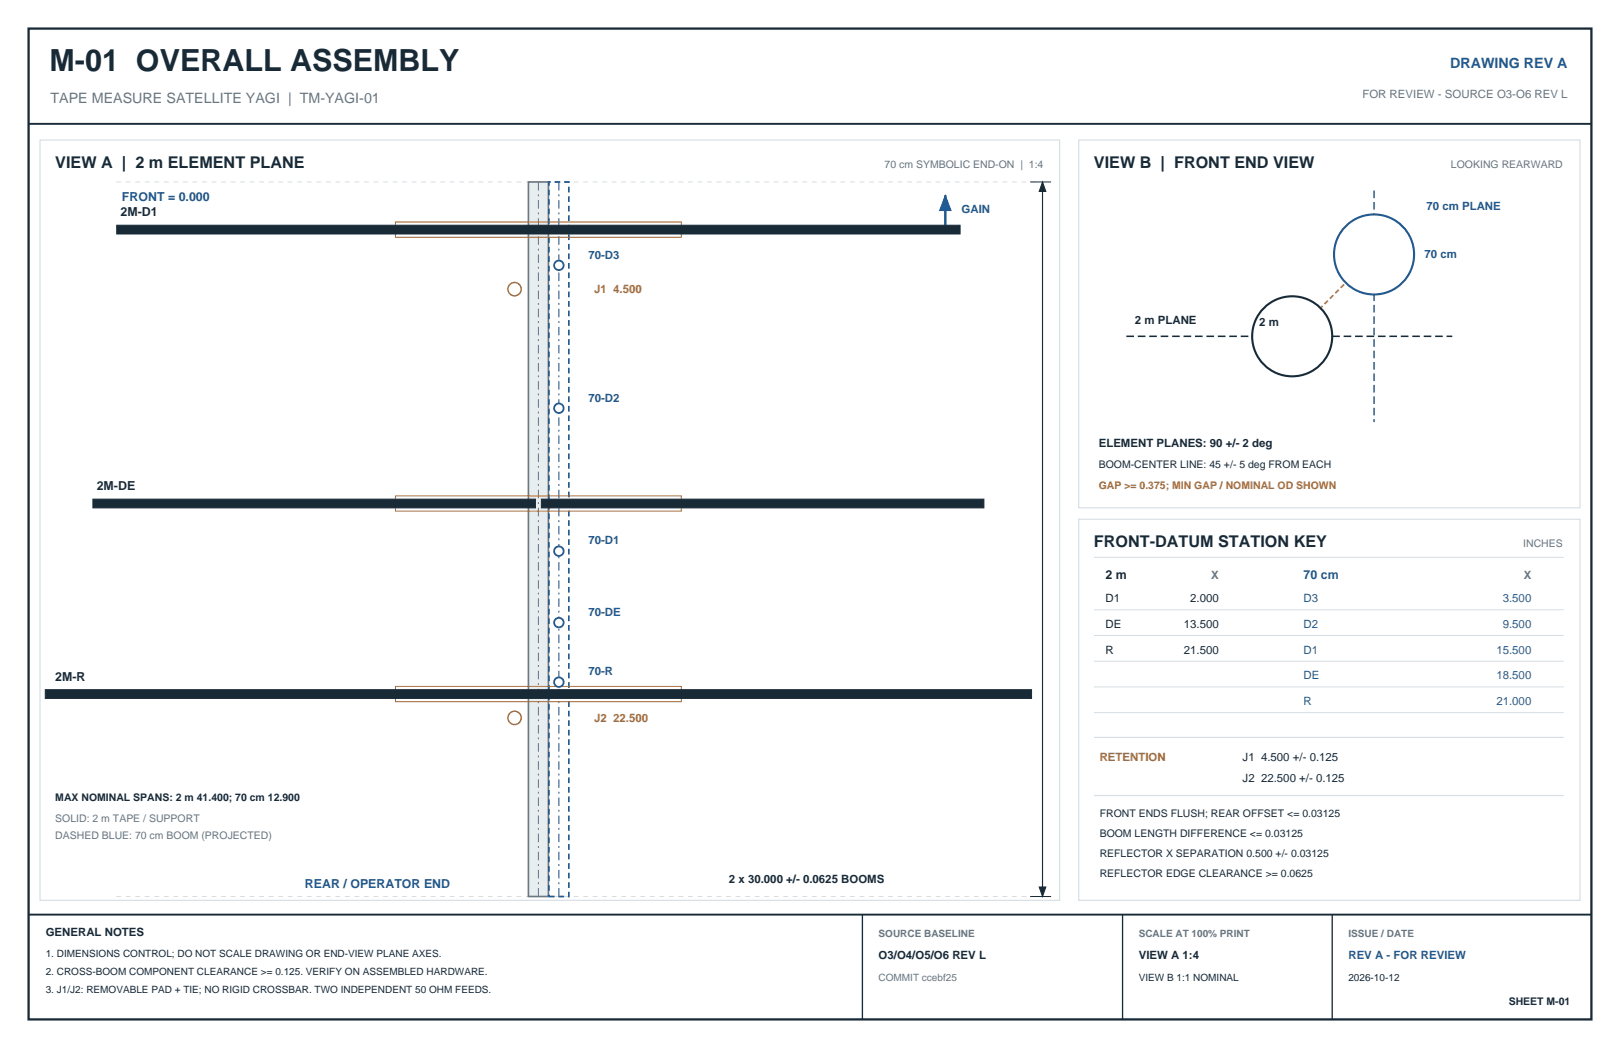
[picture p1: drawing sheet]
<svg xmlns="http://www.w3.org/2000/svg" width="432mm" height="279mm" viewBox="0 0 432 279" stroke-linecap="round" stroke-linejoin="round" font-family="sans-serif">
<defs><g id="words">
<text font-size="8.1" fill="#192a37" x="13.2" y="19.1">M-01 OVERALL ASSEMBLY</text>
<g font-size="4.3" fill="#192a37">
<text x="14.7" y="44.7">VIEW A | 2 m ELEMENT PLANE</text>
<text x="291.6" y="44.7">VIEW B | FRONT END VIEW</text>
<text x="291.6" y="145.8">FRONT-DATUM STATION KEY</text>
</g>
<text font-size="3.8" fill="#1f5b94" x="386.5" y="18">DRAWING REV A</text>
<text font-size="3.8" fill="#657582" x="13.5" y="27.4">TAPE MEASURE SATELLITE YAGI | TM-YAGI-01</text>
<g font-size="3.3" fill="#1f5b94">
<text x="32.5" y="53.6">FRONT = 0.000</text>
<text x="347.5" y="154.4">70 cm</text>
<text x="81.3" y="236.7">REAR / OPERATOR END</text>
</g>
<g font-size="3.3" fill="#192a37">
<text x="32.1" y="57.7">2M-D1</text>
<text x="25.8" y="130.7">2M-DE</text>
<text x="294.6" y="154.4">2 m</text>
<text x="14.7" y="181.5">2M-R</text>
</g>
<g font-size="3" fill="#657582">
<text x="363.1" y="26.2">FOR REVIEW - SOURCE O3-O6 REV L</text>
<text x="322.8" y="154.4">X</text>
<text x="406.1" y="154.4">X</text>
</g>
<g font-size="3" fill="#1f5b94">
<text x="256.3" y="56.9">GAIN</text>
<text x="380.2" y="55.9">70 cm PLANE</text>
<text x="156.8" y="69">70-D3</text>
<text x="379.7" y="68.9">70 cm</text>
<text x="156.8" y="107.1">70-D2</text>
<text x="156.8" y="145.2">70-D1</text>
<text x="347.5" y="160.5">D3</text>
<text x="400.6" y="160.5">3.500</text>
<text x="156.8" y="164.2">70-DE</text>
<text x="347.5" y="167.4">D2</text>
<text x="400.6" y="167.4">9.500</text>
<text x="347.5" y="174.2">D1</text>
<text x="398.9" y="174.2">15.500</text>
<text x="156.8" y="180.1">70-R</text>
<text x="347.5" y="181.1">DE</text>
<text x="398.9" y="181.1">18.500</text>
<text x="347.5" y="188">R</text>
<text x="398.9" y="188">21.000</text>
<text x="359.4" y="255.8">REV A - FOR REVIEW</text>
</g>
<g font-size="3" fill="#a7662f">
<text x="158.4" y="78.1">J1 4.500</text>
<text x="158.4" y="192.4">J2 22.500</text>
<text x="293.1" y="202.9">RETENTION</text>
</g>
<g font-size="3" fill="#192a37">
<text x="302.5" y="86.4">2 m PLANE</text>
<text x="335.6" y="86.9">2 m</text>
<text x="292.9" y="119.1">ELEMENT PLANES: 90 +/- 2 deg</text>
<text x="294.6" y="160.5">D1</text>
<text x="317.2" y="160.5">2.000</text>
<text x="294.6" y="167.4">DE</text>
<text x="315.5" y="167.4">13.500</text>
<text x="294.6" y="174.2">R</text>
<text x="315.5" y="174.2">21.500</text>
<text x="331.2" y="202.9">J1 4.500 +/- 0.125</text>
<text x="331.2" y="208.5">J2 22.500 +/- 0.125</text>
<text x="194.3" y="235.5">2 x 30.000 +/- 0.0625 BOOMS</text>
<text x="12.2" y="249.4">GENERAL NOTES</text>
<text x="234.2" y="255.8">O3/O4/O5/O6 REV L</text>
<text x="303.5" y="255.8">VIEW A 1:4</text>
</g>
<g font-size="2.8" fill="#657582">
<text x="235.8" y="44.7">70 cm SYMBOLIC END-ON | 1:4</text>
<text x="386.8" y="44.7">LOOKING REARWARD</text>
<text x="406" y="145.8">INCHES</text>
<text x="14.7" y="219.2">SOLID: 2 m TAPE / SUPPORT</text>
<text x="14.7" y="223.8">DASHED BLUE: 70 cm BOOM (PROJECTED)</text>
</g>
<g font-size="2.8" fill="#192a37">
<text x="292.9" y="124.7">BOOM-CENTER LINE: 45 +/- 5 deg FROM EACH</text>
<text x="14.7" y="213.6">MAX NOMINAL SPANS: 2 m 41.400; 70 cm 12.900</text>
<text x="293.1" y="217.9">FRONT ENDS FLUSH; REAR OFFSET &lt;= 0.03125</text>
<text x="293.1" y="223.3">BOOM LENGTH DIFFERENCE &lt;= 0.03125</text>
<text x="293.1" y="228.6">REFLECTOR X SEPARATION 0.500 +/- 0.03125</text>
<text x="293.1" y="233.9">REFLECTOR EDGE CLEARANCE &gt;= 0.0625</text>
<text x="402.1" y="268">SHEET M-01</text>
</g>
<text font-size="2.8" fill="#a7662f" x="292.9" y="130.3">GAP &gt;= 0.375; MIN GAP / NOMINAL OD SHOWN</text>
<g font-size="2.7" fill="#657582">
<text x="234.2" y="249.9">SOURCE BASELINE</text>
<text x="303.5" y="249.9">SCALE AT 100% PRINT</text>
<text x="359.4" y="249.9">ISSUE / DATE</text>
<text x="234.2" y="261.6">COMMIT ccebf25</text>
</g>
<g font-size="2.7" fill="#192a37">
<text x="12.2" y="255">1. DIMENSIONS CONTROL; DO NOT SCALE DRAWING OR END-VIEW PLANE AXES.</text>
<text x="12.2" y="259.8">2. CROSS-BOOM COMPONENT CLEARANCE &gt;= 0.125. VERIFY ON ASSEMBLED HARDWARE.</text>
<text x="303.5" y="261.6">VIEW B 1:1 NOMINAL</text>
<text x="359.4" y="261.6">2026-10-12</text>
<text x="12.2" y="264.7">3. J1/J2: REMOVABLE PAD + TIE; NO RIGID CROSSBAR. TWO INDEPENDENT 50 OHM FEEDS.</text>
</g>
</g></defs>
<path d="M7.6 7.6h416.6v264.2h-416.6z" fill-rule="evenodd" fill="#fff" stroke="#192a37" stroke-width=".61" stroke-linecap="butt"/>
<path d="M7.6 33h416.6" fill="none" stroke="#192a37" stroke-width=".51"/>
<path d="M10.7 37.3h271.7v202.7h-271.7z" fill="none" stroke="#d6dee4" stroke-width=".3"/>
<path d="M31 48.5h245.6M31 239h245.6" fill="none" stroke="#d6dee4" stroke-width=".27" stroke-dasharray="1.3 1.3" stroke-linecap="butt"/>
<path d="M252 52.1v8.9" fill="none" stroke="#1f5b94" stroke-width=".66" stroke-linecap="butt"/>
<path d="M252 52.1l1.5 4h-3.1z" fill="#1f5b94" stroke="#1f5b94" stroke-width=".27"/>
<path d="M140.8 48.5h5.4v190.5h-5.4z" fill-rule="evenodd" fill="#e8edf0" stroke="#657582" stroke-width=".43"/>
<path d="M146.3 48.5h5.3v190.5h-5.3z" fill="none" stroke="#1f5b94" stroke-width=".46" stroke-dasharray="1.5 1" stroke-linecap="butt"/>
<path d="M143.5 48.5v190.5" fill="none" stroke="#657582" stroke-width=".27" stroke-dasharray="2.3 1 .5 1" stroke-linecap="butt"/>
<path d="M149 48.5v190.5" fill="none" stroke="#1f5b94" stroke-width=".27" stroke-dasharray="2.3 1 .5 1" stroke-linecap="butt"/>
<path d="M105.4 59.2h76.2v4h-76.2zM105.4 132.2h76.2v4.1h-76.2zM105.4 183h76.2v4.1h-76.2z" fill="none" stroke="#a7662f" stroke-width=".27"/>
<g fill="#192a37" stroke="#192a37" stroke-width=".27">
<path d="M31.1 60h224.8v2.4h-224.8z" fill-rule="evenodd"/>
<path d="M24.8 133.1h117.9v2.3h-117.9z" fill-rule="evenodd"/>
<path d="M144.3 133.1h118v2.3h-118z" fill-rule="evenodd"/>
<path d="M12.1 183.9h262.9v2.3h-262.9z" fill-rule="evenodd"/>
</g>
<g fill="#fff" stroke="#1f5b94" stroke-width=".48">
<circle cx="149" cy="70.7" r="1.27"/>
<circle cx="149" cy="108.8" r="1.27"/>
<circle cx="149" cy="146.9" r="1.27"/>
<circle cx="149" cy="166" r="1.27"/>
<circle cx="149" cy="181.9" r="1.27"/>
</g>
<g fill="#fff" stroke="#a7662f" stroke-width=".38">
<circle cx="137.2" cy="77.1" r="1.78"/>
<circle cx="137.2" cy="191.4" r="1.78"/>
</g>
<path d="M277.9 48.5v190.5" fill="none" stroke="#192a37" stroke-width=".3"/>
<path d="M274.6 48.5h5.6M274.6 239h5.6" fill="none" stroke="#192a37" stroke-width=".27"/>
<g fill="#192a37" stroke="#192a37" stroke-width=".27">
<path d="M277.9 48.5l.9 2.6h-1.8z"/>
<path d="M277 236.5h1.8l-.9 2.5z"/>
</g>
<path d="M287.5 37.3h133.6v98.1h-133.6z" fill="none" stroke="#d6dee4" stroke-width=".3"/>
<path d="M300.2 89.7h86.9" fill="none" stroke="#192a37" stroke-width=".41" stroke-dasharray="2 1" stroke-linecap="butt"/>
<path d="M366.2 50.8v61.7" fill="none" stroke="#1f5b94" stroke-width=".41" stroke-dasharray="2 1" stroke-linecap="butt"/>
<path d="M344.4 89.7l21.8-21.9" fill="none" stroke="#a7662f" stroke-width=".43" stroke-dasharray="1.3 .8" stroke-linecap="butt"/>
<circle cx="344.4" cy="89.7" r="10.7" fill="#fff" stroke="#192a37" stroke-width=".56"/>
<circle cx="366.2" cy="67.8" r="10.7" fill="#fff" stroke="#1f5b94" stroke-width=".56"/>
<path d="M287.5 138.4h133.6v101.6h-133.6zM291.6 196.6h125.2M291.6 212.1h125.2" fill="none" stroke="#d6dee4" stroke-width=".3"/>
<path d="M291.6 148.6h125.2M291.6 162.6h125.2M291.6 169.4h125.2M291.6 176.3h125.2M291.6 183.1h125.2M291.6 190h125.2" fill="none" stroke="#d6dee4" stroke-width=".27"/>
<path d="M7.6 243.8h416.6" fill="none" stroke="#192a37" stroke-width=".51"/>
<path d="M229.9 243.8v28M299.2 243.8v28M355.1 243.8v28" fill="none" stroke="#192a37" stroke-width=".36"/>
<use href="#words"/>
</svg>
